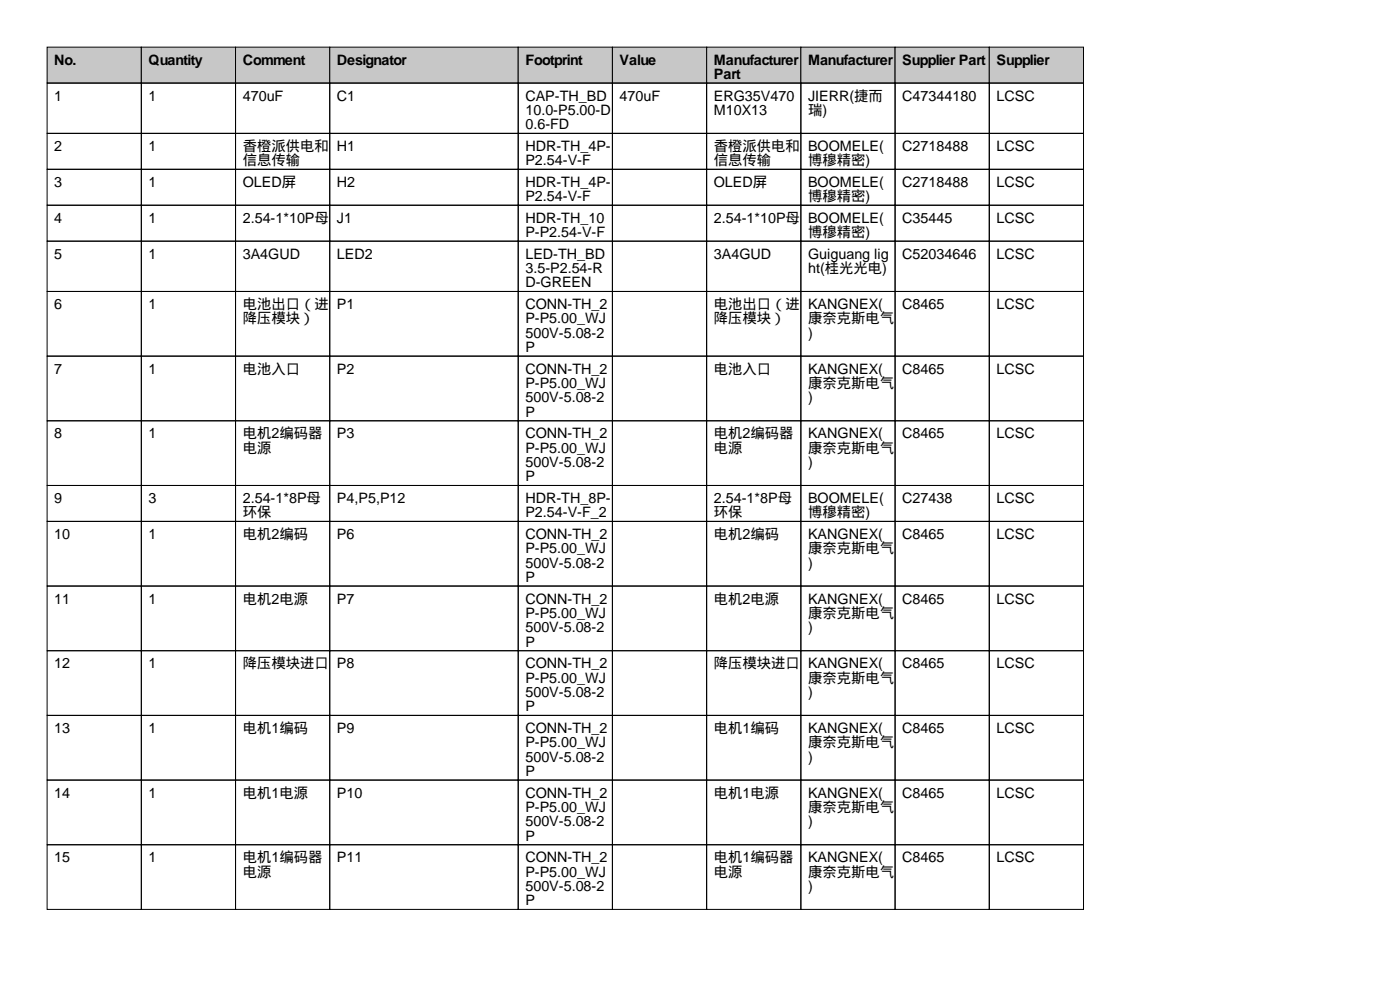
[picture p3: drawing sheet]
<svg xmlns="http://www.w3.org/2000/svg" width="297mm" height="210mm" viewBox="0 0 297 210" stroke-linecap="round" stroke-linejoin="round" font-family="sans-serif">
<defs><g id="words">
<g font-size="3">
<text x="11.5" y="13.7">No.</text>
<text x="31.5" y="13.7">Quantity</text>
<text x="51.5" y="13.7">Comment</text>
<text x="71.5" y="13.7">Designator</text>
<text x="111.5" y="13.7">Footprint</text>
<text x="131.5" y="13.7">Value</text>
<text x="151.5" y="13.7">Manufacturer</text>
<text x="151.5" y="16.8">Part</text>
<text x="171.5" y="13.7">Manufacturer</text>
<text x="191.5" y="13.7">Supplier Part</text>
<text x="211.5" y="13.7">Supplier</text>
<text x="11.5" y="21.3">1</text>
<text x="31.5" y="21.3">1</text>
<text x="51.5" y="21.3">470uF</text>
<text x="71.5" y="21.3">C1</text>
<text x="111.5" y="21.3">CAP-TH_BD</text>
<text x="131.5" y="21.3">470uF</text>
<text x="151.5" y="21.3">ERG35V470</text>
<text x="171.5" y="21.3">JIERR(捷而</text>
<text x="191.5" y="21.3">C47344180</text>
<text x="211.5" y="21.3">LCSC</text>
<text x="111.5" y="24.4">10.0-P5.00-D</text>
<text x="111.5" y="27.4">0.6-FD</text>
<text x="151.5" y="24.4">M10X13</text>
<text x="171.5" y="24.4">瑞)</text>
<text x="11.5" y="32">2</text>
<text x="31.5" y="32">1</text>
<text x="51.5" y="32">香橙派供电和</text>
<text x="51.5" y="35.1">信息传输</text>
<text x="71.5" y="32">H1</text>
<text x="111.5" y="32">HDR-TH_4P-</text>
<text x="111.5" y="35.1">P2.54-V-F</text>
<text x="151.5" y="32">香橙派供电和</text>
<text x="151.5" y="35.1">信息传输</text>
<text x="171.5" y="32">BOOMELE(</text>
<text x="171.5" y="35.1">博穆精密)</text>
<text x="191.5" y="32">C2718488</text>
<text x="211.5" y="32">LCSC</text>
<text x="11.5" y="39.6">3</text>
<text x="31.5" y="39.6">1</text>
<text x="51.5" y="39.6">OLED屏</text>
<text x="71.5" y="39.6">H2</text>
<text x="111.5" y="39.6">HDR-TH_4P-</text>
<text x="151.5" y="39.6">OLED屏</text>
<text x="171.5" y="39.6">BOOMELE(</text>
<text x="191.5" y="39.6">C2718488</text>
<text x="211.5" y="39.6">LCSC</text>
<text x="11.5" y="47.2">4</text>
<text x="31.5" y="47.2">1</text>
<text x="51.5" y="47.2">2.54-1*10P母</text>
<text x="71.5" y="47.2">J1</text>
<text x="111.5" y="42.7">P2.54-V-F</text>
<text x="111.5" y="47.2">HDR-TH_10</text>
<text x="151.5" y="47.2">2.54-1*10P母</text>
<text x="171.5" y="42.7">博穆精密)</text>
<text x="171.5" y="47.2">BOOMELE(</text>
<text x="191.5" y="47.2">C35445</text>
<text x="211.5" y="47.2">LCSC</text>
<text x="111.5" y="50.3">P-P2.54-V-F</text>
<text x="171.5" y="50.3">博穆精密)</text>
<text x="11.5" y="54.9">5</text>
<text x="31.5" y="54.9">1</text>
<text x="51.5" y="54.9">3A4GUD</text>
<text x="71.5" y="54.9">LED2</text>
<text x="111.5" y="54.9">LED-TH_BD</text>
<text x="111.5" y="57.9">3.5-P2.54-R</text>
<text x="151.5" y="54.9">3A4GUD</text>
<text x="171.5" y="54.9">Guiguang lig</text>
<text x="171.5" y="57.9">ht(桂光光电)</text>
<text x="191.5" y="54.9">C52034646</text>
<text x="211.5" y="54.9">LCSC</text>
<text x="11.5" y="65.5">6</text>
<text x="31.5" y="65.5">1</text>
<text x="51.5" y="65.5">电池出口（进</text>
<text x="71.5" y="65.5">P1</text>
<text x="111.5" y="61">D-GREEN</text>
<text x="111.5" y="65.5">CONN-TH_2</text>
<text x="151.5" y="65.5">电池出口（进</text>
<text x="171.5" y="65.5">KANGNEX(</text>
<text x="191.5" y="65.5">C8465</text>
<text x="211.5" y="65.5">LCSC</text>
<text x="51.5" y="68.6">降压模块）</text>
<text x="111.5" y="68.6">P-P5.00_WJ</text>
<text x="111.5" y="71.6">500V-5.08-2</text>
<text x="151.5" y="68.6">降压模块）</text>
<text x="171.5" y="68.6">康奈克斯电气</text>
<text x="171.5" y="71.6">)</text>
<text x="111.5" y="74.7">P</text>
<text x="11.5" y="79.3">7</text>
<text x="31.5" y="79.3">1</text>
<text x="51.5" y="79.3">电池入口</text>
<text x="71.5" y="79.3">P2</text>
<text x="111.5" y="79.3">CONN-TH_2</text>
<text x="111.5" y="82.3">P-P5.00_WJ</text>
<text x="151.5" y="79.3">电池入口</text>
<text x="171.5" y="79.3">KANGNEX(</text>
<text x="171.5" y="82.3">康奈克斯电气</text>
<text x="191.5" y="79.3">C8465</text>
<text x="211.5" y="79.3">LCSC</text>
<text x="111.5" y="85.3">500V-5.08-2</text>
<text x="111.5" y="88.4">P</text>
<text x="171.5" y="85.3">)</text>
<text x="11.5" y="93">8</text>
<text x="31.5" y="93">1</text>
<text x="51.5" y="93">电机2编码器</text>
<text x="71.5" y="93">P3</text>
<text x="111.5" y="93">CONN-TH_2</text>
<text x="151.5" y="93">电机2编码器</text>
<text x="171.5" y="93">KANGNEX(</text>
<text x="191.5" y="93">C8465</text>
<text x="211.5" y="93">LCSC</text>
<text x="51.5" y="96">电源</text>
<text x="111.5" y="96">P-P5.00_WJ</text>
<text x="111.5" y="99.1">500V-5.08-2</text>
<text x="151.5" y="96">电源</text>
<text x="171.5" y="96">康奈克斯电气</text>
<text x="171.5" y="99.1">)</text>
<text x="11.5" y="106.7">9</text>
<text x="31.5" y="106.7">3</text>
<text x="51.5" y="106.7">2.54-1*8P母</text>
<text x="71.5" y="106.7">P4,P5,P12</text>
<text x="111.5" y="102.1">P</text>
<text x="111.5" y="106.7">HDR-TH_8P-</text>
<text x="151.5" y="106.7">2.54-1*8P母</text>
<text x="171.5" y="106.7">BOOMELE(</text>
<text x="191.5" y="106.7">C27438</text>
<text x="211.5" y="106.7">LCSC</text>
<text x="51.5" y="109.7">环保</text>
<text x="111.5" y="109.7">P2.54-V-F_2</text>
<text x="151.5" y="109.7">环保</text>
<text x="171.5" y="109.7">博穆精密)</text>
<text x="11.5" y="114.3">10</text>
<text x="31.5" y="114.3">1</text>
<text x="51.5" y="114.3">电机2编码</text>
<text x="71.5" y="114.3">P6</text>
<text x="111.5" y="114.3">CONN-TH_2</text>
<text x="111.5" y="117.4">P-P5.00_WJ</text>
<text x="151.5" y="114.3">电机2编码</text>
<text x="171.5" y="114.3">KANGNEX(</text>
<text x="171.5" y="117.4">康奈克斯电气</text>
<text x="191.5" y="114.3">C8465</text>
<text x="211.5" y="114.3">LCSC</text>
<text x="111.5" y="120.4">500V-5.08-2</text>
<text x="111.5" y="123.4">P</text>
<text x="171.5" y="120.4">)</text>
<text x="11.5" y="128">11</text>
<text x="31.5" y="128">1</text>
<text x="51.5" y="128">电机2电源</text>
<text x="71.5" y="128">P7</text>
<text x="111.5" y="128">CONN-TH_2</text>
<text x="111.5" y="131.1">P-P5.00_WJ</text>
<text x="151.5" y="128">电机2电源</text>
<text x="171.5" y="128">KANGNEX(</text>
<text x="171.5" y="131.1">康奈克斯电气</text>
<text x="191.5" y="128">C8465</text>
<text x="211.5" y="128">LCSC</text>
<text x="111.5" y="134.1">500V-5.08-2</text>
<text x="111.5" y="137.2">P</text>
<text x="171.5" y="134.1">)</text>
<text x="11.5" y="141.7">12</text>
<text x="31.5" y="141.7">1</text>
<text x="51.5" y="141.7">降压模块进口</text>
<text x="71.5" y="141.7">P8</text>
<text x="111.5" y="141.7">CONN-TH_2</text>
<text x="151.5" y="141.7">降压模块进口</text>
<text x="171.5" y="141.7">KANGNEX(</text>
<text x="191.5" y="141.7">C8465</text>
<text x="211.5" y="141.7">LCSC</text>
<text x="111.5" y="144.8">P-P5.00_WJ</text>
<text x="111.5" y="147.8">500V-5.08-2</text>
<text x="171.5" y="144.8">康奈克斯电气</text>
<text x="171.5" y="147.8">)</text>
<text x="11.5" y="155.5">13</text>
<text x="31.5" y="155.5">1</text>
<text x="51.5" y="155.5">电机1编码</text>
<text x="71.5" y="155.5">P9</text>
<text x="111.5" y="150.9">P</text>
<text x="111.5" y="155.5">CONN-TH_2</text>
<text x="151.5" y="155.5">电机1编码</text>
<text x="171.5" y="155.5">KANGNEX(</text>
<text x="191.5" y="155.5">C8465</text>
<text x="211.5" y="155.5">LCSC</text>
<text x="111.5" y="158.5">P-P5.00_WJ</text>
<text x="111.5" y="161.5">500V-5.08-2</text>
<text x="171.5" y="158.5">康奈克斯电气</text>
<text x="171.5" y="161.5">)</text>
<text x="111.5" y="164.6">P</text>
<text x="11.5" y="169.2">14</text>
<text x="31.5" y="169.2">1</text>
<text x="51.5" y="169.2">电机1电源</text>
<text x="71.5" y="169.2">P10</text>
<text x="111.5" y="169.2">CONN-TH_2</text>
<text x="111.5" y="172.2">P-P5.00_WJ</text>
<text x="151.5" y="169.2">电机1电源</text>
<text x="171.5" y="169.2">KANGNEX(</text>
<text x="171.5" y="172.2">康奈克斯电气</text>
<text x="191.5" y="169.2">C8465</text>
<text x="211.5" y="169.2">LCSC</text>
<text x="111.5" y="175.3">500V-5.08-2</text>
<text x="111.5" y="178.3">P</text>
<text x="171.5" y="175.3">)</text>
<text x="11.5" y="182.9">15</text>
<text x="31.5" y="182.9">1</text>
<text x="51.5" y="182.9">电机1编码器</text>
<text x="51.5" y="185.9">电源</text>
<text x="71.5" y="182.9">P11</text>
<text x="111.5" y="182.9">CONN-TH_2</text>
<text x="111.5" y="185.9">P-P5.00_WJ</text>
<text x="151.5" y="182.9">电机1编码器</text>
<text x="151.5" y="185.9">电源</text>
<text x="171.5" y="182.9">KANGNEX(</text>
<text x="171.5" y="185.9">康奈克斯电气</text>
<text x="191.5" y="182.9">C8465</text>
<text x="211.5" y="182.9">LCSC</text>
<text x="111.5" y="189">500V-5.08-2</text>
<text x="171.5" y="189">)</text>
<text x="111.5" y="192">P</text>
</g>
</g></defs>
<g fill="#c7c7c7" stroke="#000" stroke-width=".21">
<path d="M10 10h20v7.6h-20z"/>
<path d="M30 10h20v7.6h-20z"/>
<path d="M50 10h20v7.6h-20z"/>
<path d="M70 10h40v7.6h-40z"/>
<path d="M110 10h20v7.6h-20z"/>
<path d="M130 10h20v7.6h-20z"/>
<path d="M150 10h20v7.6h-20z"/>
<path d="M170 10h20v7.6h-20z"/>
<path d="M190 10h20v7.6h-20z"/>
<path d="M210 10h20v7.6h-20z"/>
</g>
<g fill="none" stroke="#000" stroke-width=".21">
<path d="M10 17.6h20v10.7h-20zM30 17.6h20v10.7h-20zM50 17.6h20v10.7h-20zM70 17.6h40v10.7h-40zM110 17.6h20v10.7h-20zM130 17.6h20v10.7h-20zM150 17.6h20v10.7h-20zM170 17.6h20v10.7h-20zM190 17.6h20v10.7h-20zM210 17.6h20v10.7h-20zM10 28.3h20v7.6h-20zM10 35.9h20v7.6h-20z"/>
<path d="M30 28.3h20v7.6h-20zM30 35.9h20v7.6h-20zM50 28.3h20v7.6h-20zM50 35.9h20v7.6h-20zM70 28.3h40v7.6h-40zM70 35.9h40v7.6h-40zM110 28.3h20v7.6h-20zM110 35.9h20v7.6h-20zM130 28.3h20v7.6h-20zM130 35.9h20v7.6h-20zM150 28.3h20v7.6h-20zM150 35.9h20v7.6h-20z"/>
<path d="M170 28.3h20v7.6h-20zM170 35.9h20v7.6h-20zM190 28.3h20v7.6h-20zM190 35.9h20v7.6h-20zM210 28.3h20v7.6h-20zM210 35.9h20v7.6h-20zM10 43.5h20v7.6h-20zM10 51.1h20v10.7h-20zM30 43.5h20v7.6h-20zM30 51.1h20v10.7h-20zM50 43.5h20v7.6h-20zM50 51.1h20v10.7h-20z"/>
<path d="M70 43.5h40v7.6h-40zM70 51.1h40v10.7h-40zM110 43.5h20v7.6h-20zM110 51.1h20v10.7h-20zM130 43.5h20v7.6h-20zM130 51.1h20v10.7h-20zM150 43.5h20v7.6h-20zM150 51.1h20v10.7h-20zM170 43.5h20v7.6h-20zM170 51.1h20v10.7h-20zM190 43.5h20v7.6h-20zM190 51.1h20v10.7h-20z"/>
<path d="M210 43.5h20v7.6h-20zM210 51.1h20v10.7h-20zM10 61.8h20v13.7h-20zM10 75.5h20v13.7h-20zM30 61.8h20v13.7h-20zM30 75.5h20v13.7h-20zM50 61.8h20v13.7h-20zM50 75.5h20v13.7h-20zM70 61.8h40v13.7h-40zM70 75.5h40v13.7h-40zM110 61.8h20v13.7h-20zM110 75.5h20v13.7h-20z"/>
<path d="M130 61.8h20v13.7h-20zM130 75.5h20v13.7h-20zM150 61.8h20v13.7h-20zM150 75.5h20v13.7h-20zM170 61.8h20v13.7h-20zM170 75.5h20v13.7h-20zM190 61.8h20v13.7h-20zM190 75.5h20v13.7h-20zM210 61.8h20v13.7h-20zM210 75.5h20v13.7h-20zM10 89.2h20v13.8h-20zM30 89.2h20v13.8h-20z"/>
<path d="M50 89.2h20v13.8h-20zM70 89.2h40v13.8h-40zM110 89.2h20v13.8h-20zM130 89.2h20v13.8h-20zM150 89.2h20v13.8h-20zM170 89.2h20v13.8h-20zM190 89.2h20v13.8h-20zM210 89.2h20v13.8h-20zM10 103h20v7.6h-20zM10 110.6h20v13.7h-20zM30 103h20v7.6h-20zM30 110.6h20v13.7h-20z"/>
<path d="M50 103h20v7.6h-20zM50 110.6h20v13.7h-20zM70 103h40v7.6h-40zM70 110.6h40v13.7h-40zM110 103h20v7.6h-20zM110 110.6h20v13.7h-20zM130 103h20v7.6h-20zM130 110.6h20v13.7h-20zM150 103h20v7.6h-20zM150 110.6h20v13.7h-20zM170 103h20v7.6h-20zM170 110.6h20v13.7h-20z"/>
<path d="M190 103h20v7.6h-20zM190 110.6h20v13.7h-20zM210 103h20v7.6h-20zM210 110.6h20v13.7h-20zM10 124.3h20v13.7h-20zM10 138h20v13.7h-20zM30 124.3h20v13.7h-20zM30 138h20v13.7h-20zM50 124.3h20v13.7h-20zM50 138h20v13.7h-20zM70 124.3h40v13.7h-40zM70 138h40v13.7h-40z"/>
<path d="M110 124.3h20v13.7h-20zM110 138h20v13.7h-20zM130 124.3h20v13.7h-20zM130 138h20v13.7h-20zM150 124.3h20v13.7h-20zM150 138h20v13.7h-20zM170 124.3h20v13.7h-20zM170 138h20v13.7h-20zM190 124.3h20v13.7h-20zM190 138h20v13.7h-20zM210 124.3h20v13.7h-20zM210 138h20v13.7h-20z"/>
<path d="M10 151.7h20v13.7h-20zM30 151.7h20v13.7h-20zM50 151.7h20v13.7h-20zM70 151.7h40v13.7h-40zM110 151.7h20v13.7h-20zM130 151.7h20v13.7h-20zM150 151.7h20v13.7h-20zM170 151.7h20v13.7h-20zM190 151.7h20v13.7h-20zM210 151.7h20v13.7h-20zM10 165.4h20v13.8h-20zM10 179.2h20v13.7h-20z"/>
<path d="M30 165.4h20v13.8h-20zM30 179.2h20v13.7h-20zM50 165.4h20v13.8h-20zM50 179.2h20v13.7h-20zM70 165.4h40v13.8h-40zM70 179.2h40v13.7h-40zM110 165.4h20v13.8h-20zM110 179.2h20v13.7h-20zM130 165.4h20v13.8h-20zM130 179.2h20v13.7h-20zM150 165.4h20v13.8h-20zM150 179.2h20v13.7h-20z"/>
<path d="M170 165.4h20v13.8h-20zM170 179.2h20v13.7h-20zM190 165.4h20v13.8h-20zM190 179.2h20v13.7h-20zM210 165.4h20v13.8h-20zM210 179.2h20v13.7h-20z"/>
</g>
<use href="#words"/>
</svg>
